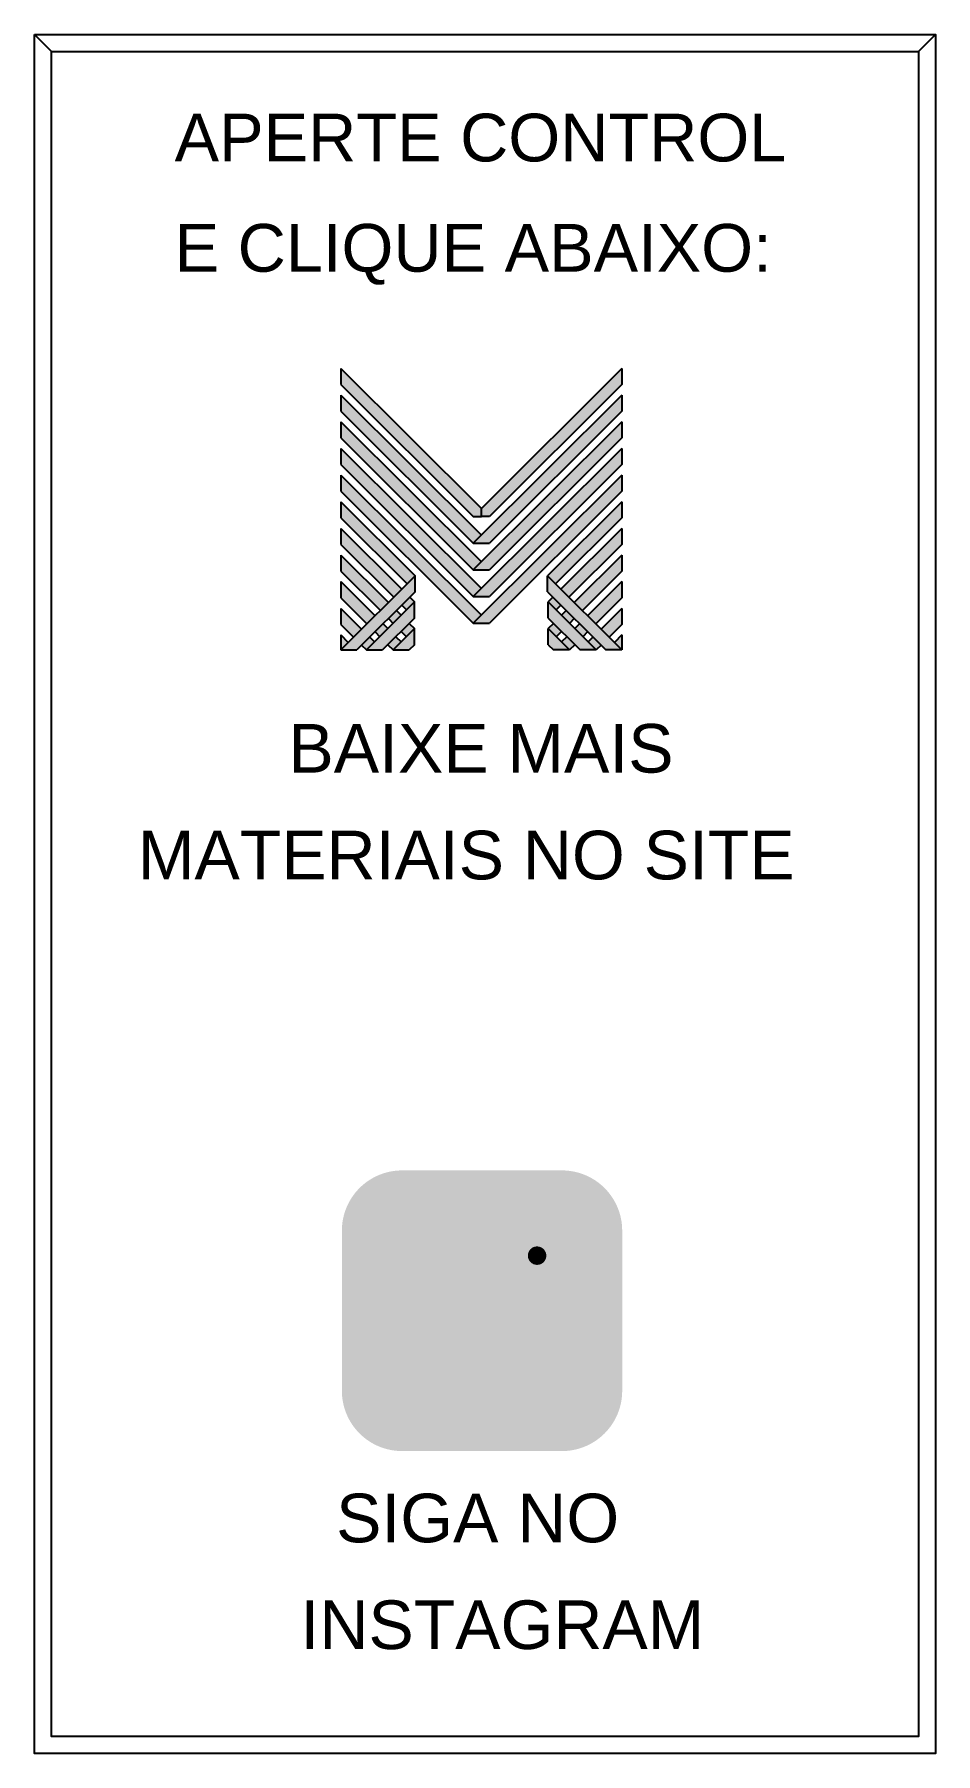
# Model space of a CAD drawing. Header units: millimetres. Extents: x -236 to 2679, y -77 to 688.
# Drawn here: x -236 to 165, y -77 to 688 of the extents above; entities that cross this region are included whole.
import ezdxf

# ---------------------------------------------------------------- set-up
doc = ezdxf.new("R2010")
doc.units = ezdxf.units.MM
for name, color, linetype in [('BUCHA DE PASSAGEM', 20, 'Continuous'), ('logo01', 10, 'Continuous'), ('logo02', 250, 'Continuous')]:
    doc.layers.add(name, color=color, linetype=linetype)
doc.styles.get("Standard").update_dxf_attribs({"font": 'arial.ttf'})

# ---------------------------------------------------------------- blocks, each defined once
blk = doc.blocks.new('MESH')
at = {"layer": 'logo01'}
h = blk.add_hatch(color=256, dxfattribs=at)
h.dxf.hatch_style = 1
h.paths.add_polyline_path([(30046, 14087), (30046, 13835), (32119, 11769), (32248, 11769), (32248, 11893)])
h.paths.add_polyline_path([(30046, 13670), (30046, 13418), (32121, 11349), (32248, 11475)])
h.paths.add_polyline_path([(30046, 13253), (30046, 13001), (32121, 10932), (32248, 11058)])
h.paths.add_polyline_path([(30046, 12835), (30046, 12583), (32121, 10515), (32248, 10641)])
h.paths.add_polyline_path([(30046, 12418), (30046, 12166), (32121, 10097), (32248, 10223)])
h.paths.add_polyline_path([(30046, 12001), (30046, 11749), (31084, 10714), (31211, 10840)])
h.paths.add_polyline_path([(30046, 11583), (30046, 11331), (30875, 10505), (31001, 10631)])
h.paths.add_polyline_path([(30046, 11166), (30046, 10914), (30666, 10296), (30792, 10422)])
h.paths.add_polyline_path([(30046, 10749), (30046, 10497), (30456, 10088), (30583, 10214)])
h.paths.add_polyline_path([(30046, 10331), (30046, 10079), (30247, 9879), (30373, 10005)])
h.paths.add_polyline_path([(30164, 9796), (30046, 9914), (30046, 9679)])
h.paths.add_polyline_path([(30574, 9805), (30500, 9879), (30373, 9753), (30448, 9679)])
h.paths.add_polyline_path([(30784, 10013), (30709, 10088), (30583, 9962), (30657, 9887)])
h.paths.add_polyline_path([(30993, 9805), (30910, 9887), (30784, 9761), (30867, 9679)])
h.paths.add_polyline_path([(30993, 10222), (30918, 10296), (30792, 10170), (30867, 10096)])
h.paths.add_polyline_path([(31119, 10096), (30993, 9970), (31076, 9887), (31202, 10013)])
h.paths.add_polyline_path([(31202, 10431), (31128, 10505), (31001, 10379), (31076, 10305)], flags=17)
h.paths.add_polyline_path([(33284, 10840), (33284, 10588), (34196, 9679), (34449, 9679)])
h.paths.add_polyline_path([(33293, 10431), (33293, 10179), (33794, 9679), (34047, 9679)])
h.paths.add_polyline_path([(33293, 10013), (33293, 9761), (33376, 9679), (33628, 9679)], flags=17)
at = {"layer": 'logo02'}
h = blk.add_hatch(color=256, dxfattribs=at)
h.dxf.hatch_style = 1
h.paths.add_polyline_path([(34449, 13835), (34449, 14087), (32248, 11893), (32248, 11769), (32376, 11769)])
h.paths.add_polyline_path([(34449, 13418), (34449, 13670), (32121, 11349), (32374, 11349)])
h.paths.add_polyline_path([(34449, 13001), (34449, 13253), (32121, 10932), (32374, 10932)])
h.paths.add_polyline_path([(34449, 12583), (34449, 12835), (32121, 10515), (32374, 10515)])
h.paths.add_polyline_path([(34449, 12166), (34449, 12418), (32121, 10097), (32374, 10097)])
h.paths.add_polyline_path([(34449, 11749), (34449, 12001), (33284, 10840), (33411, 10714)], flags=17)
h.paths.add_polyline_path([(34449, 11331), (34449, 11583), (33494, 10631), (33620, 10505)], flags=17)
h.paths.add_polyline_path([(34449, 10914), (34449, 11166), (33703, 10422), (33829, 10296)], flags=17)
h.paths.add_polyline_path([(34449, 10497), (34449, 10749), (33912, 10214), (34039, 10088)])
h.paths.add_polyline_path([(34449, 10331), (34122, 10005), (34248, 9879), (34449, 10079)])
h.paths.add_polyline_path([(33577, 10296), (33502, 10222), (33628, 10096), (33703, 10170)])
h.paths.add_polyline_path([(33367, 10505), (33293, 10431), (33419, 10305), (33494, 10379)], flags=17)
h.paths.add_polyline_path([(33376, 10096), (33293, 10013), (33419, 9887), (33502, 9970)])
h.paths.add_polyline_path([(33786, 10088), (33711, 10013), (33838, 9887), (33912, 9962)])
h.paths.add_polyline_path([(33585, 9887), (33502, 9805), (33628, 9679), (33711, 9761)])
h.paths.add_polyline_path([(33995, 9879), (33921, 9805), (34047, 9679), (34122, 9753)])
h.paths.add_polyline_path([(34449, 9914), (34331, 9796), (34449, 9679)])
h.paths.add_polyline_path([(31202, 10013), (30867, 9679), (31119, 9679), (31202, 9761)], flags=17)
h.paths.add_polyline_path([(31202, 10179), (31202, 10431), (30448, 9679), (30701, 9679)])
h.paths.add_polyline_path([(31211, 10588), (31211, 10840), (30046, 9679), (30299, 9679)])
at = {"layer": 'logo01'}
for p, q in [((30046, 14087), (30046, 13835)), ((30046, 14087), (32248, 11893)), ((30046, 13835), (32119, 11769)), ((30046, 13670), (30046, 13418)), ((30046, 13670), (32248, 11475)), ((30046, 13418), (32121, 11349)), ((30046, 13253), (30046, 13001)), ((30046, 13253), (32248, 11058)), ((30046, 13001), (32121, 10932)), ((30046, 12835), (30046, 12583)), ((30046, 12835), (32248, 10641)), ((30046, 12583), (32121, 10515)), ((30046, 12418), (30046, 12166)), ((30046, 12418), (32248, 10223)), ((30046, 12166), (32121, 10097)), ((30046, 12001), (30046, 11749)), ((30046, 12001), (31211, 10840)), ((30046, 11749), (31084, 10714)), ((30046, 11583), (30046, 11331)), ((30046, 11583), (31001, 10631)), ((32119, 11769), (32248, 11769)), ((30046, 11331), (30875, 10505)), ((30046, 11166), (30046, 10914)), ((30046, 11166), (30792, 10422)), ((30046, 10914), (30666, 10296)), ((33284, 10840), (34449, 9679)), ((33284, 10588), (33284, 10840)), ((30046, 10749), (30046, 10497)), ((30046, 10749), (30583, 10214)), ((31128, 10505), (31202, 10431)), ((33284, 10588), (34196, 9679)), ((30046, 10497), (30456, 10088)), ((30046, 10331), (30046, 10079)), ((30046, 10331), (30373, 10005)), ((30918, 10296), (30993, 10222)), ((31001, 10379), (31076, 10305)), ((33293, 10431), (34047, 9679)), ((33293, 10179), (33293, 10431)), ((30046, 10079), (30247, 9879)), ((30583, 9962), (30657, 9887)), ((30709, 10088), (30784, 10013)), ((30792, 10170), (30867, 10096)), ((30993, 9970), (31076, 9887)), ((31119, 10096), (31202, 10013)), ((33293, 10179), (33794, 9679)), ((33293, 10013), (33628, 9679)), ((33293, 9761), (33293, 10013)), ((30046, 9914), (30046, 9679)), ((30046, 9914), (30164, 9796)), ((30373, 9753), (30448, 9679)), ((30500, 9879), (30574, 9805)), ((30784, 9761), (30867, 9679)), ((30910, 9887), (30993, 9805)), ((33293, 9761), (33376, 9679)), ((33628, 9679), (33376, 9679)), ((34047, 9679), (33794, 9679)), ((34449, 9679), (34196, 9679))]:
    blk.add_line(p, q, dxfattribs=at)
at = {"layer": 'logo02'}
for p, q in [((34449, 14087), (32248, 11893)), ((34449, 14087), (34449, 13835)), ((34449, 13835), (32376, 11769)), ((34449, 13670), (32121, 11349)), ((34449, 13670), (34449, 13418)), ((34449, 13253), (32121, 10932)), ((34449, 13418), (32374, 11349)), ((34449, 13253), (34449, 13001)), ((34449, 13001), (32374, 10932)), ((34449, 12835), (32121, 10515)), ((34449, 12835), (34449, 12583)), ((34449, 12418), (32121, 10097)), ((34449, 12583), (32374, 10515)), ((34449, 12418), (34449, 12166)), ((34449, 12166), (32374, 10097)), ((32248, 11769), (32248, 11893)), ((34449, 12001), (33284, 10840)), ((34449, 12001), (34449, 11749)), ((32376, 11769), (32248, 11769)), ((34449, 11749), (33411, 10714)), ((34449, 11583), (33494, 10631)), ((34449, 11583), (34449, 11331)), ((32121, 11349), (32374, 11349)), ((34449, 11331), (33620, 10505)), ((34449, 11166), (33703, 10422)), ((34449, 11166), (34449, 10914)), ((31211, 10840), (30046, 9679)), ((31211, 10588), (31211, 10840)), ((32121, 10932), (32374, 10932)), ((34449, 10914), (33829, 10296)), ((31211, 10588), (30299, 9679)), ((32121, 10515), (32374, 10515)), ((33367, 10505), (33293, 10431)), ((34449, 10749), (33912, 10214)), ((34449, 10749), (34449, 10497)), ((31202, 10431), (30448, 9679)), ((31202, 10179), (31202, 10431)), ((33494, 10379), (33419, 10305)), ((33577, 10296), (33502, 10222)), ((34449, 10497), (34039, 10088)), ((34449, 10331), (34122, 10005)), ((34449, 10331), (34449, 10079)), ((31202, 10179), (30701, 9679)), ((31202, 10013), (30867, 9679)), ((31202, 9761), (31202, 10013)), ((32121, 10097), (32374, 10097)), ((33376, 10096), (33293, 10013)), ((33502, 9970), (33419, 9887)), ((33703, 10170), (33628, 10096)), ((33786, 10088), (33711, 10013)), ((33912, 9962), (33838, 9887)), ((34449, 10079), (34248, 9879)), ((31202, 9761), (31119, 9679)), ((33585, 9887), (33502, 9805)), ((33711, 9761), (33628, 9679)), ((33995, 9879), (33921, 9805)), ((34122, 9753), (34047, 9679)), ((34449, 9914), (34331, 9796)), ((34449, 9914), (34449, 9679)), ((30046, 9679), (30299, 9679)), ((30448, 9679), (30701, 9679)), ((30867, 9679), (31119, 9679))]:
    blk.add_line(p, q, dxfattribs=at)

msp = doc.modelspace()

# ---------------------------------------------------------------- hatches: boundary and pattern name
at = {"layer": 'BUCHA DE PASSAGEM'}
h = msp.add_hatch(color=18, dxfattribs=at)
h.dxf.hatch_style = 1
h.paths.add_polyline_path([(-1.46, 182.21), (-72.64, 182.21, 0.414214), (-99.44, 155.41), (-99.44, 84.08, 0.414214), (-72.64, 57.29), (-1.46, 57.29, 0.414214), (25.33, 84.08), (25.33, 155.41, 0.414214)])
h.paths.add_polyline_path([(-54.36, 164.85), (-19.74, 164.85, -0.414214), (7.97, 137.13), (7.97, 102.37, -0.414214), (-19.74, 74.65), (-54.36, 74.65, -0.414214), (-82.08, 102.37), (-82.08, 137.13, -0.414214)], flags=16)
h.paths.add_polyline_path([(-54.36, 156.62), (-19.74, 156.62, -0.414214), (-0.26, 137.13), (-0.26, 102.37, -0.414214), (-19.74, 82.88), (-54.36, 82.88, -0.414214), (-73.85, 102.37), (-73.85, 137.13, -0.414214)], flags=0)
h.paths.add_polyline_path([(-15.84, 119.75, -1), (-58.26, 119.75, -1)], flags=0)
h.paths.add_polyline_path([(-24.08, 119.75, -1), (-50.03, 119.75, -1)], flags=0)
h.paths.add_polyline_path([(-8.44, 144.27, -1), (-16.68, 144.27, -1)], flags=0)
h.paths.add_polyline_path([(-19.74, 156.62), (-54.36, 156.62, 0.414214), (-73.85, 137.13), (-73.85, 102.37, 0.414214), (-54.36, 82.88), (-19.74, 82.88, 0.414214), (-0.26, 102.37), (-0.26, 137.13, 0.414214)], flags=0)
h.paths.add_polyline_path([(-50.03, 119.75, 1), (-24.08, 119.75, 1)], flags=0)
h = msp.add_hatch(color=0, dxfattribs=at)
h.dxf.hatch_style = 1
h.paths.add_polyline_path([(-54.36, 164.85, 0.414214), (-82.08, 137.13), (-82.08, 102.37, 0.414214), (-54.36, 74.65), (-19.74, 74.65, 0.414214), (7.97, 102.37), (7.97, 137.13, 0.414214), (-19.74, 164.85)])
h.paths.add_polyline_path([(-8.44, 144.27, -1), (-16.68, 144.27, -1)], flags=16)
h.paths.add_polyline_path([(-15.84, 119.75, -1), (-58.26, 119.75, -1)], flags=16)
h.paths.add_polyline_path([(-24.08, 119.75, -1), (-50.03, 119.75, -1)], flags=0)
h = msp.add_hatch(color=18, dxfattribs=at)
h.dxf.hatch_style = 1
h.paths.add_polyline_path([(-19.74, 156.62), (-54.36, 156.62, 0.414214), (-73.85, 137.13), (-73.85, 102.37, 0.414214), (-54.36, 82.88), (-19.74, 82.88, 0.414214), (-0.26, 102.37), (-0.26, 137.13, 0.414214)])
h.paths.add_polyline_path([(-15.84, 119.75, -1), (-58.26, 119.75, -1)], flags=16)
h.paths.add_polyline_path([(-24.08, 119.75, -1), (-50.03, 119.75, -1)], flags=0)
h.paths.add_polyline_path([(-16.68, 144.27, -1), (-8.44, 144.27, -1)], flags=16)
h.paths.add_polyline_path([(-24.08, 119.75, 1), (-50.03, 119.75, 1)], flags=0)
h = msp.add_hatch(color=0, dxfattribs=at)
h.dxf.hatch_style = 1
h.paths.add_polyline_path([(-8.44, 144.27, 1), (-16.68, 144.27, 1)])
h = msp.add_hatch(color=0, dxfattribs=at)
h.dxf.hatch_style = 1
h.paths.add_polyline_path([(-58.26, 119.75, 1), (-15.84, 119.75, 1)])
h.paths.add_polyline_path([(-24.08, 119.75, -1), (-50.03, 119.75, -1)], flags=16)
h = msp.add_hatch(color=18, dxfattribs=at)
h.dxf.hatch_style = 1
h.paths.add_polyline_path([(-50.03, 119.75, 1), (-24.08, 119.75, 1)])

# ---------------------------------------------------------------- linework, layer by layer
for p, q in [((-228.64, 680.17), (-236.31, 687.85)), ((157.16, 680.17), (164.83, 687.85))]:
    msp.add_line(p, q, dxfattribs=at)
for points in [[(-236.31, 687.85), (164.83, 687.85), (164.83, -77.37), (-236.31, -77.37)], [(-228.64, 680.17), (157.16, 680.17), (157.16, -69.7), (-228.64, -69.7)]]:
    msp.add_lwpolyline(points, close=True, dxfattribs=at)

# ---------------------------------------------------------------- block references
at = {"xscale": 0.02842171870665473, "yscale": 0.02842171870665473, "zscale": 0.02842171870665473}
msp.add_blockref('MESH', (-953.89, 138.76), dxfattribs=at)

# ---------------------------------------------------------------- texts
at = {"layer": 'BUCHA DE PASSAGEM'}
for s, height, p in [('APERTE CONTROL', 21.263, (-173.9, 631.29)), ('E CLIQUE ABAIXO:', 21.263, (-173.9, 582.21)), ('BAIXE MAIS', 21.646, (-123.21, 359.26)), ('MATERIAIS NO SITE', 21.6458, (-190.24, 311.75)), ('SIGA NO', 21.646, (-102.02, 16.68)), ('INSTAGRAM', 21.646, (-117.87, -30.83))]:
    msp.add_text(s, height=height, dxfattribs=at).set_placement(p)

doc.saveas('drawing.dxf')
